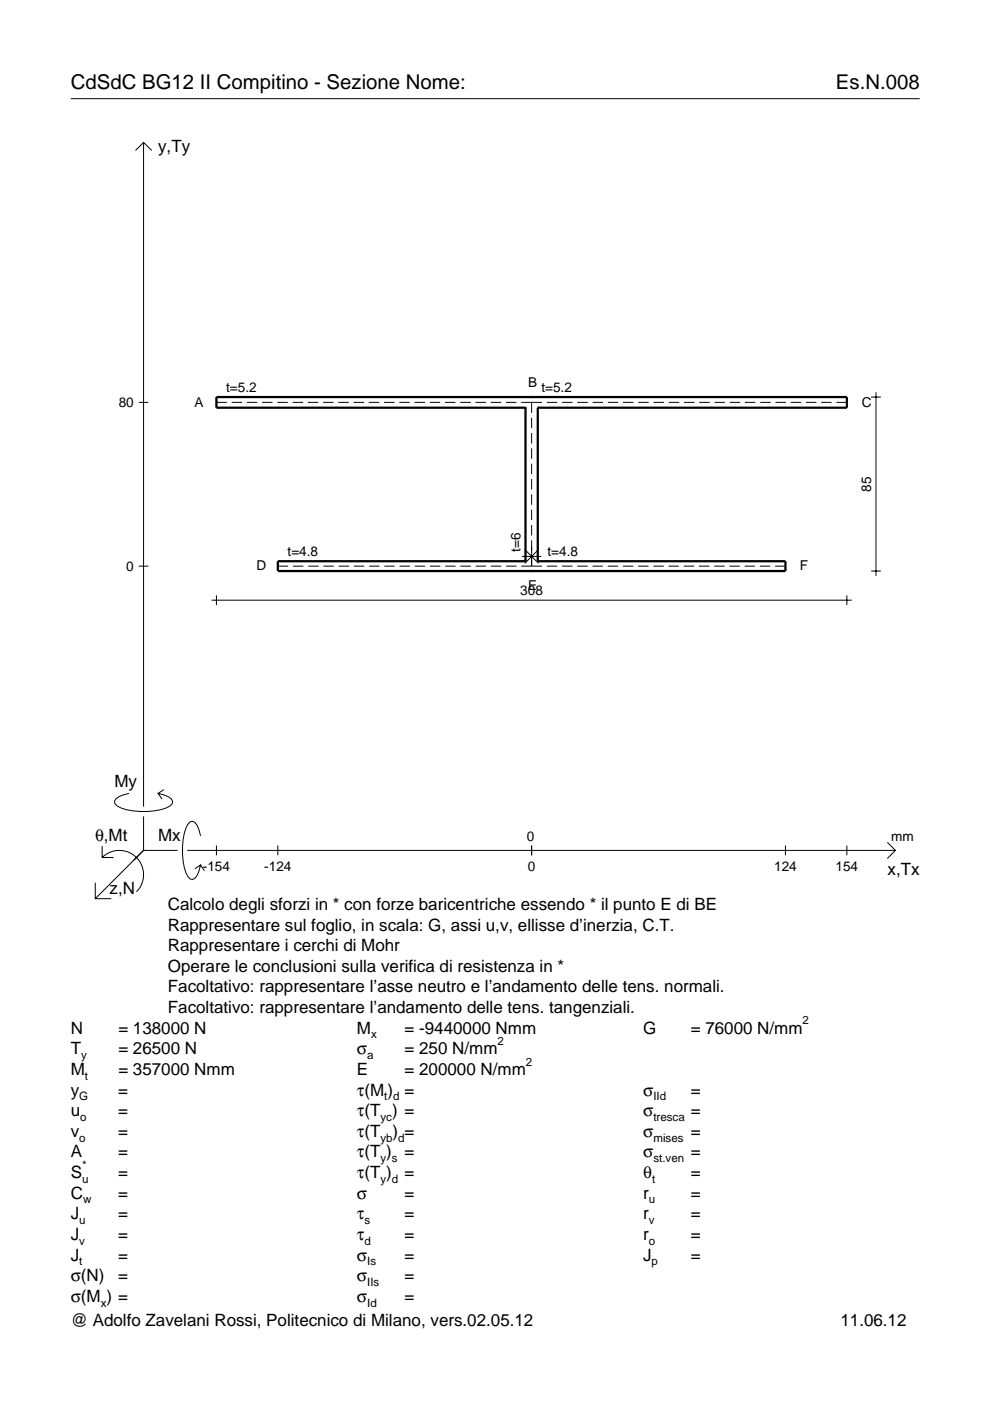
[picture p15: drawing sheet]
<svg xmlns="http://www.w3.org/2000/svg" width="210mm" height="297mm" viewBox="0 0 210 297" stroke-linecap="round" stroke-linejoin="round" font-family="sans-serif">
<defs><g id="words">
<g font-size="4.3">
<text x="15" y="18.9">CdSdC BG12 II Compitino - Sezione Nome:</text>
<text x="177.2" y="18.9">Es.N.008</text>
</g>
<g font-size="3.6">
<text x="33.5" y="32.3">y,Ty</text>
<text x="24.3" y="166.9">My</text>
<text x="20.1" y="178.2">θ,Mt</text>
<text x="33.5" y="178.2">Mx</text>
<text x="188.2" y="185.5">x,Tx</text>
<text x="23.2" y="189.6">z,N</text>
<text x="35.6" y="192.9">Calcolo degli sforzi in * con forze baricentriche essendo * il punto E di BE</text>
<text x="35.6" y="197.3">Rappresentare sul foglio, in scala: G, assi u,v, ellisse d’inerzia, C.T.</text>
<text x="35.6" y="201.7">Rappresentare i cerchi di Mohr</text>
<text x="35.6" y="206">Operare le conclusioni sulla verifica di resistenza in *</text>
<text x="35.6" y="210.4">Facoltativo: rappresentare l’asse neutro e l’andamento delle tens. normali.</text>
<text x="35.6" y="214.8">Facoltativo: rappresentare l’andamento delle tens. tangenziali.</text>
<text x="15" y="219.2">N</text>
<text x="25.1" y="219.2">= 138000 N</text>
<text x="75.7" y="219.2">M</text>
<text x="85.8" y="219.2">= -9440000 Nmm</text>
<text x="136.4" y="219.2">G</text>
<text x="146.5" y="219.2">= 76000 N/mm</text>
<text x="15" y="227.9">M</text>
<text x="15" y="223.5">T</text>
<text x="25.1" y="227.9">= 357000 Nmm</text>
<text x="25.1" y="223.5">= 26500 N</text>
<text x="75.7" y="223.5">σ</text>
<text x="75.7" y="227.9">E</text>
<text x="85.8" y="223.5">= 250 N/mm</text>
<text x="85.8" y="227.9">= 200000 N/mm</text>
<text x="15" y="232.3">y</text>
<text x="25.1" y="232.3">=</text>
<text x="75.7" y="232.3">τ(M ) =</text>
<text x="136.4" y="232.3">σ</text>
<text x="146.5" y="232.3">=</text>
<text x="15" y="236.7">u</text>
<text x="25.1" y="236.7">=</text>
<text x="75.7" y="236.7">τ(T ) =</text>
<text x="136.4" y="236.7">σ</text>
<text x="146.5" y="236.7">=</text>
<text x="15" y="245.4">A</text>
<text x="15" y="241">v</text>
<text x="25.1" y="241">=</text>
<text x="25.1" y="245.4">=</text>
<text x="75.7" y="245.4">τ(T )</text>
<text x="75.7" y="241">τ(T</text>
<text x="83.3" y="241">) =</text>
<text x="85.8" y="245.4">=</text>
<text x="136.4" y="241">σ</text>
<text x="136.4" y="245.4">σ</text>
<text x="146.5" y="241">=</text>
<text x="146.5" y="245.4">=</text>
<text x="15" y="249.8">S</text>
<text x="25.1" y="249.8">=</text>
<text x="75.7" y="249.8">τ(T )</text>
<text x="85.8" y="249.8">=</text>
<text x="136.4" y="249.8">θ</text>
<text x="146.5" y="249.8">=</text>
<text x="15" y="254.2">C</text>
<text x="25.1" y="254.2">=</text>
<text x="75.7" y="254.2">σ</text>
<text x="85.8" y="254.2">=</text>
<text x="136.4" y="254.2">r</text>
<text x="146.5" y="254.2">=</text>
<text x="15" y="262.9">J</text>
<text x="15" y="258.5">J</text>
<text x="25.1" y="262.9">=</text>
<text x="25.1" y="258.5">=</text>
<text x="75.7" y="262.9">τ</text>
<text x="75.7" y="258.5">τ</text>
<text x="85.8" y="262.9">=</text>
<text x="85.8" y="258.5">=</text>
<text x="136.4" y="262.9">r</text>
<text x="136.4" y="258.5">r</text>
<text x="146.5" y="262.9">=</text>
<text x="146.5" y="258.5">=</text>
<text x="15" y="267.3">J</text>
<text x="25.1" y="267.3">=</text>
<text x="75.7" y="267.3">σ</text>
<text x="85.8" y="267.3">=</text>
<text x="136.4" y="267.3">J</text>
<text x="146.5" y="267.3">=</text>
<text x="15" y="271.7">σ(N)</text>
<text x="25.1" y="271.7">=</text>
<text x="75.7" y="271.7">σ</text>
<text x="85.8" y="271.7">=</text>
<text x="15" y="276">σ(M ) =</text>
<text x="15" y="281.2">@ Adolfo Zavelani Rossi, Politecnico di Milano, vers.02.05.12</text>
<text x="75.7" y="276">σ</text>
<text x="85.8" y="276">=</text>
<text x="178.2" y="281.2">11.06.12</text>
</g>
<g font-size="2.9">
<text x="47.9" y="83.2">t=5.2</text>
<text x="112" y="82.1">B</text>
<text x="114.8" y="83.2">t=5.2</text>
<text x="25.2" y="86.3">80</text>
<text x="41.2" y="86.2">A</text>
<text x="182.7" y="86.2">C</text>
<text x="184.7" y="104.2" transform="rotate(-90 184.7 104.2)">85</text>
<text x="61" y="118">t=4.8</text>
<text x="110.4" y="116.9" transform="rotate(-90 110.4 116.9)">t=6</text>
<text x="116.1" y="118">t=4.8</text>
<text x="26.8" y="121">0</text>
<text x="54.4" y="120.9">D</text>
<text x="112" y="125.1">E</text>
<text x="169.6" y="120.9">F</text>
<text x="110.3" y="126.2">308</text>
<text x="111.7" y="178.2">0</text>
<text x="189" y="178.2">mm</text>
<text x="43" y="184.7">-154</text>
<text x="56" y="184.7">-124</text>
<text x="111.9" y="184.7">0</text>
<text x="164.1" y="184.7">124</text>
<text x="177.2" y="184.7">154</text>
</g>
<g font-size="2.4">
<text x="78.7" y="220.2">x</text>
<text x="105.5" y="221.5">2</text>
<text x="170.2" y="217.2">2</text>
<text x="17.2" y="224.5">y</text>
<text x="77.9" y="224.5">a</text>
<text x="111.5" y="225.9">2</text>
<text x="16.8" y="233.3">G</text>
<text x="18" y="228.9">t</text>
<text x="81.5" y="233.3">t d</text>
<text x="138.5" y="233.3">IId</text>
<text x="17" y="237.7">o</text>
<text x="80.7" y="237.7">yc</text>
<text x="138.5" y="237.7">tresca</text>
<text x="16.8" y="242">o</text>
<text x="80.7" y="242">yb d</text>
<text x="138.5" y="242">mises</text>
<text x="17.4" y="250.8">u</text>
<text x="17.4" y="247.8">*</text>
<text x="80.7" y="250.8">y d</text>
<text x="80.7" y="246.4">y s</text>
<text x="138.2" y="250.8">t</text>
<text x="138.5" y="246.4">st.ven</text>
<text x="17.6" y="255.2">w</text>
<text x="137.6" y="255.2">u</text>
<text x="16.8" y="263.9">v</text>
<text x="16.8" y="259.5">u</text>
<text x="77.3" y="259.5">s</text>
<text x="77.3" y="263.9">d</text>
<text x="137.6" y="263.9">o</text>
<text x="137.6" y="259.5">v</text>
<text x="16.8" y="268.3">t</text>
<text x="77.9" y="268.3">Is</text>
<text x="138.2" y="268.3">p</text>
<text x="77.9" y="272.7">IIs</text>
<text x="21.4" y="277">x</text>
<text x="77.9" y="277">Id</text>
</g>
</g></defs>
<g fill="none" stroke="#000" stroke-width=".21">
<path d="M15 20.9h180M28.7 31.9l1.7-1.7 1.8 1.7M30.4 30.2v140.8M29.4 85.3h2.1M45.9 85.3h2.2M49.1 85.3h2.2M52.3 85.3h2.2M55.6 85.3h2.2M58.8 85.3h2.2M62 85.3h2.2M65.3 85.3h2.2M68.5 85.3h2.2"/>
<path d="M71.7 85.3h2.2M75 85.3h2.2M78.2 85.3h2.2M81.4 85.3h2.2M84.7 85.3h2.2M87.9 85.3h2.2M91.1 85.3h2.2M94.4 85.3h2.2M97.6 85.3h2.2M100.8 85.3h2.2M104.1 85.3h2.2M107.3 85.3h2.2"/>
<path d="M110.5 85.3h4.4M112.7 85.3v2.2M112.7 88.6v2.2M112.7 91.8v2.2M112.7 95.1v2.2M112.7 98.3v2.2M115.9 85.3h2.3M119.2 85.3h2.2M122.4 85.3h2.2M125.6 85.3h2.2M128.9 85.3h2.2M132.1 85.3h2.2"/>
<path d="M135.3 85.3h2.2M138.6 85.3h2.2M141.8 85.3h2.2M145 85.3h2.2M148.3 85.3h2.2M151.5 85.3h2.2M154.7 85.3h2.2M158 85.3h2.2M161.2 85.3h2.2M164.4 85.3h2.2M167.7 85.3h2.2M170.9 85.3h2.2"/>
<path d="M174.1 85.3h2.2M177.3 85.3h2.3M184.7 84.2h2.1M185.7 83.2v38.9M110.7 118h4.1M111.3 116.5l2.9 2.9M112.7 101.6v2.2M112.7 104.8v2.2M112.7 108.1v2.2M112.7 111.3v2.2M112.7 114.6v5.4M114.2 116.5l-2.9 2.9"/>
<path d="M29.4 120h2.1M44.9 127.3h135.7M45.9 126.2v2.1M58.9 120h2.2M62.1 120h2.2M65.4 120h2.2M68.6 120h2.2M71.8 120h2.2M75 120h2.2M78.3 120h2.2M81.5 120h2.2M84.7 120h2.2"/>
<path d="M87.9 120h2.2M91.2 120h2.2M94.4 120h2.2M97.6 120h2.2M100.8 120h2.2M104.1 120h2.2M107.3 120h2.2M110.5 120h4.4M115.9 120h2.2M119.2 120h2.2M122.4 120h2.2M125.6 120h2.2"/>
<path d="M128.8 120h2.2M132.1 120h2.2M135.3 120h2.2M138.5 120h2.2M141.8 120h2.1M145 120h2.2M148.2 120h2.2M151.4 120h2.2M154.7 120h2.2M157.9 120h2.2M161.1 120h2.2M164.3 120h2.2"/>
<path d="M179.6 126.2v2.1M184.7 121.1h2.1M21.7 179.4v2.4h2.4M27.3 168.2a3.6 3.6 0 0 0-3 1.7l.1 .5a5.6 5.6 0 0 0 3.8 1.5 13.4 13.4 0 0 0 7.8-1l.5-.5 .1-.5a3.6 3.6 0 0 0-3.1-1.7l.8 1.2M30.4 173.1v7.2M34.7 167.4l-1.2 .8M42.5 177.2a3.6 3.6 0 0 0-1.7-3.1l-.5 .2a5.7 5.7 0 0 0-1.5 3.7 13.3 13.3 0 0 0 1 7.9l.5 .5 .5 .1a3.6 3.6 0 0 0 1.7-3.1l-1.2 .8M45.9 179.3v2M58.9 179.3v2M112.7 179.3v2M166.5 179.3v2M179.6 179.3v2"/>
<path d="M188.1 178.6l1.7 1.7-1.7 1.7M20.2 187.2v3.3h3.4M21.7 181.8a5.1 5.1 0 0 1 7.2 0 5.1 5.1 0 0 1 0 7.3M30.4 180.3l-10.2 10.2M30.4 180.3h7.2M39.7 180.3h150.1M42.5 183.4l.8 1.2"/>
</g>
<path d="M111.4 86.4h.1M111.4 86.4h-65.5v-2.2h133.7v2.2h-65.6M111.4 86.4v32.6M112.7 84.2h.1M114 86.4h.1M114 86.4v32.6M111.4 119h.1M111.4 119h-52.5v2.1h107.6v-2.1h-52.5M114 119h.1M112.7 121.1h.1" fill="none" stroke="#000" stroke-width=".48"/>
<use href="#words"/>
</svg>
